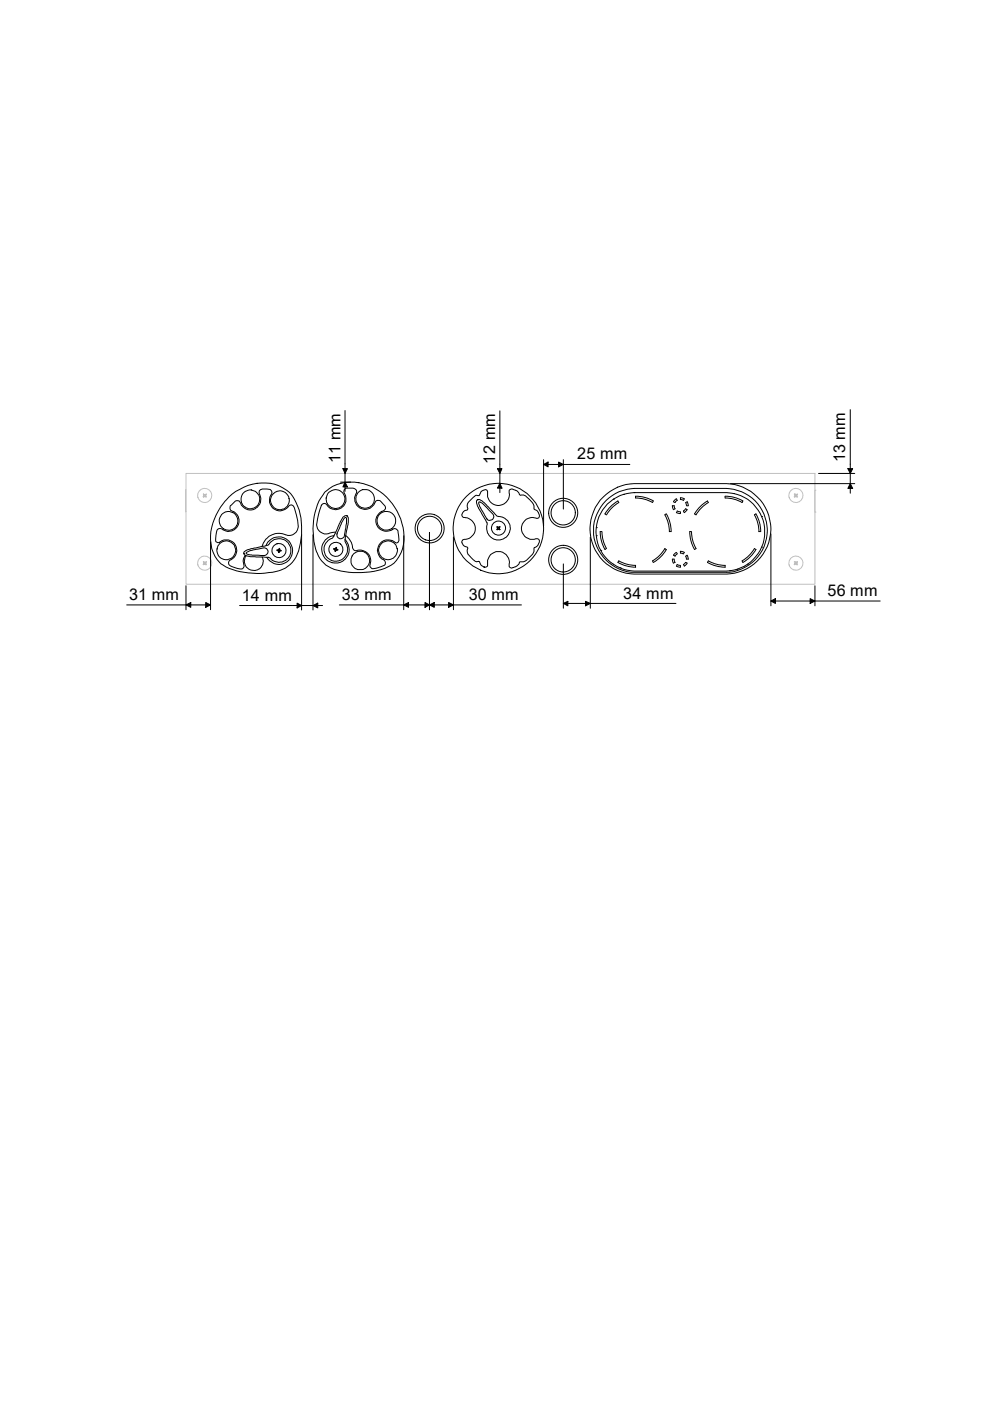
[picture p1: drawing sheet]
<svg xmlns="http://www.w3.org/2000/svg" width="210mm" height="297mm" viewBox="0 0 210 297" stroke-linecap="round" stroke-linejoin="round" font-family="sans-serif">
<defs><g id="words">
<g font-size="3.4">
<text x="72.2" y="98.2" transform="rotate(-90 72.2 98.2)">11 mm</text>
<text x="105" y="98.3" transform="rotate(-90 105 98.3)">12 mm</text>
<text x="122.4" y="97.4">25 mm</text>
<text x="179.2" y="98" transform="rotate(-90 179.2 98)">13 mm</text>
<text x="27.4" y="127.2">31 mm</text>
<text x="51.3" y="127.4">14 mm</text>
<text x="72.5" y="127.2">33 mm</text>
<text x="99.4" y="127.2">30 mm</text>
<text x="132.1" y="126.9">34 mm</text>
<text x="175.5" y="126.4">56 mm</text>
</g>
</g></defs>
<!-- layer: Visible (ISO) -->
<g fill="none" stroke="#c0c0c0" stroke-width=".21">
<path d="M39.4 108.5h.1M39.4 103.9h.1M39.4 100.4h133.4v23.5h-133.4zM43.1 119.6v.1M43.1 105.3h.1M43.1 119.7h.1M43.1 104.8l.2 .1 .5-.1-.2 .2M43.1 104.8l.1 .2M43.1 105.4h.1M43.1 119.1h.1M43.1 104.7h.1M43.1 119.1v.1"/>
<path d="M43.1 104.8h.1M43.2 105l-.1 .4M43.3 119.4v.1M43.3 119.3v.1M43.3 105.1h.1M43.3 105h.1M43.3 119.2l-.1-.2v.5l-.1 .1M43.4 119.2l.4-.1-.2 .3M43.4 119.6h.1M43.4 105.3h.1M43.4 104.8h.1M43.4 119.2h-.1"/>
<path d="M43.5 119.2h.1M43.5 104.9h.1M43.5 119.6h.1M43.6 119.5l.1 .2-.2-.1-.3 .1M43.6 105.1l.1 .3-.2-.2-.3 .2M43.6 119.4v.1M43.6 119.3v.1M43.6 105v.1M43.6 105.2h-.1M43.6 119.7h.1M43.6 105.4h.1M43.7 119.4h.1"/>
<path d="M43.7 105v.1M43.7 119.1h.1M43.7 104.8h.1M43.7 105.3h.1M168.4 105.3h.1M168.4 104.8h.1M168.4 119.1v.1M168.5 104.8h.1M168.5 104.8l.1 .2M168.5 119.7h.1M168.5 104.7h.1M168.5 105.1l-.1 .2h.3"/>
<path d="M168.5 104.8l.2 .1 .3-.1-.1 .3M168.5 119.7l.2-.1 .3 .1M168.5 119.4v.3M168.5 105h.1M168.6 105.1h.1M168.6 105l-.1 .1M168.6 119.3v.2M168.7 104.9h.1M168.7 119.2h.1M168.7 105.2h.1M168.7 119.6h.1M168.7 119.2l-.2-.2v.4"/>
<path d="M168.7 105.3h.1M168.8 119.2l.3-.1-.2 .4M168.8 104.9h.1M168.8 105.2h.1M168.8 119.6h.1M168.9 105.1l.1 .3-.2-.1M168.9 119.5l.1 .1M168.9 105.2h.1M168.9 119.4v.1M168.9 119.3v.1M169 105v.1M169 104.8h.1"/>
<path d="M169 119.1h.1M169.1 105.3h.1M169.1 104.8h.1M169.1 119.6v.1M172.8 103.9h.1M172.8 108.6h.1"/>
<circle cx="43.4" cy="105" r="1.49"/>
<circle cx="43.4" cy="119.4" r="1.49"/>
<circle cx="168.8" cy="105" r="1.49"/>
<circle cx="168.8" cy="119.4" r="1.49"/>
</g>
<g fill="none" stroke="#000" stroke-width=".21">
<path d="M48.5 105.4a10.3 10.3 0 0 1 10.6-2.4 6.5 6.5 0 0 1 4 4.4 14.4 14.4 0 0 1-.4 10.8 6.8 6.8 0 0 1-5.7 3.2 14.4 14.4 0 0 1-10.3-2 8.8 8.8 0 0 1-.9-10.3l.9-1.5zM51.7 117.3h.1M51.8 117l1.4-.7 2.8-.5a1.49 1.49 0 0 0 1.4-.9 2.53 2.53 0 0 1 3.7 .2 2.53 2.53 0 0 1-.4 3.6 2.53 2.53 0 0 1-3.6-.5l-4-.2a1.35 1.35 0 0 1-1.4-.7zM52.2 117.8a1.96 1.96 0 0 0-.1 2.2 1.96 1.96 0 0 0 1.9 1 1.93 1.93 0 0 0 1.6-2.9M52.2 117.2l.6-.4 1.6-.4a3 3 0 0 1 2.1-.1 .82 .82 0 0 1 .3 1 .82 .82 0 0 1-.9 .5l-2.4-.1a1.51 1.51 0 0 1-1.3-.5zM55.6 115.9a3.8 3.8 0 0 1 5.4-2.4 2.14 2.14 0 0 0 2.1-3.1l-.7-2.7a.67 .67 0 0 0-.5-.6 .67 .67 0 0 0-.7 .3 2.22 2.22 0 0 1-3.2 .5 2.22 2.22 0 0 1-.4-3.1 .71 .71 0 0 0-.5-1.1h-1.5a.74 .74 0 0 0-.6 .4 .74 .74 0 0 0 .1 .9 2.28 2.28 0 0 1-1.4 3 2.28 2.28 0 0 1-2.9-1.7 .83 .83 0 0 0-1.1 .1l-.7 .7a.8 .8 0 0 0-.2 .9 .8 .8 0 0 0 .8 .5 2.24 2.24 0 0 1 .7 3.2 2.24 2.24 0 0 1-3.3 .4 .71 .71 0 0 0-1.1 .7l-.2 1.6a.59 .59 0 0 0 .4 .6 .59 .59 0 0 0 .7-.2 2.22 2.22 0 0 1 3.1 .9 2.22 2.22 0 0 1-1.1 3 .7 .7 0 0 0-.4 .7 .7 .7 0 0 0 .5 .6l2 .6a.78 .78 0 0 0 .8-.4 .78 .78 0 0 0-.1-.8v-.9l.4-.8M56.4 115.7a2.92 2.92 0 0 1 4.4-1.4 2.92 2.92 0 0 1 .3 4.6 2.92 2.92 0 0 1-4.5-.7M58.7 116.7h.1M58.8 116.6l-.1 .1 .3 .1M59 116.7h.1M59 116.9h.1M59.1 116.6h-.1"/>
<path d="M59.1 116.8v.3M59.2 116.5l-.1 .1M59.2 117.1h-.1M59.2 116.3h.1M59.2 116.9h.1M59.2 116.5v-.2l-.2 .3h-.2M59.2 116.6h.1M59.2 116.5l.1 .1M59.3 116.3v.1M59.3 116.9h.1M59.3 116.8l-.1 .3M59.3 116.7h.1"/>
<path d="M59.4 116.6l.2 .1M59.6 116.8h-.1M59.6 116.8h-.3M68.8 104.4a8.9 8.9 0 0 1 10.9-.7 11.9 11.9 0 0 1 5.6 12.7 5.8 5.8 0 0 1-4.5 4.4 17.5 17.5 0 0 1-10.6-.4 7 7 0 0 1-3.7-5.6 14.4 14.4 0 0 1 1.6-9.3zM70.7 116.4h.1M70.8 116.4l.2 .2M70.8 113.6a2.9 2.9 0 0 0-2.4 3.8 2.9 2.9 0 0 0 4.3 1.5 2.9 2.9 0 0 0 .5-4.5M70.8 116.3l.2 .1M71 116.6l.1 .3 .1-.2M71 116.4l.1 .1M71.1 116.4h-.1M71.1 116.6v.1"/>
<path d="M71.2 116.9h-.1M71.2 116.3h-.1M71.2 112.8l-1.3 .2a2 2 0 0 1-2.8-1.7 10.1 10.1 0 0 1 1.3-4.4 .89 .89 0 0 1 1.2 .5 2.3 2.3 0 0 0 3.1 0 2.3 2.3 0 0 0 .2-3.1l.1-.4 .4-.4h1.5a.76 .76 0 0 1 .7 .4 .76 .76 0 0 1-.2 .9 2.26 2.26 0 0 0 1.4 3.1 2.26 2.26 0 0 0 2.9-1.7 .83 .83 0 0 1 1.1 .1l.7 .8a.85 .85 0 0 1 .1 .9 .85 .85 0 0 1-.8 .5 2.22 2.22 0 0 0-.7 3.2 2.22 2.22 0 0 0 3.2 .5 .71 .71 0 0 1 1.1 .6l.2 1.7a.57 .57 0 0 1-.4 .6 .57 .57 0 0 1-.7-.3 2.22 2.22 0 0 0-3.2 .8 2.22 2.22 0 0 0 1 3.1 .7 .7 0 0 1 .4 .6 .7 .7 0 0 1-.4 .6l-2.1 .7a.78 .78 0 0 1-.7-.5 .78 .78 0 0 1 0-.8 2.34 2.34 0 0 0-3.1-2.5 1.08 1.08 0 0 1-.7-1.2l-.8-1.5-.6-.6M71.2 116.7h.1M71.2 116.1l-.1 .3M71.2 116.3h.1M71.3 116.1l.1 .2M71.3 116.6h.1M71.3 116.3l.1 .1M71.3 116.1h.1M71.4 116.4l.2 .1M71.4 116.5h.1"/>
<path d="M71.6 116.5v.1h-.2M71.6 116.6h.1M72.7 109.7a.65 .65 0 0 1 .9-.3 .65 .65 0 0 1 .3 .9l-.7 3.6a2.09 2.09 0 0 0 .4 1.9 2.5 2.5 0 0 1-1.8 3.1 2.5 2.5 0 0 1-3-1.8 2.5 2.5 0 0 1 1.7-3.1zM73.1 109.8l.2-.1a4.6 4.6 0 0 1-.1 2.6l-.2 1.2a.82 .82 0 0 1-1 .7 .82 .82 0 0 1-.5-1.2l1-2.3zM73.5 109.3h.1M99.3 106.5l1.1-1.1a.99 .99 0 0 1 1.1-.3l.2-.2a1.15 1.15 0 0 1 1.6-1l.1 .3a2.38 2.38 0 0 0 2.3 3 2.38 2.38 0 0 0 2.2-3.1v-.1a.93 .93 0 0 1 1.4 0l.4 .1 .7 .9a1.1 1.1 0 0 1 1.2 .3l1.4 1.5 .2 .4v.7a1.48 1.48 0 0 1 1.2 1.3 .52 .52 0 0 1-.2 .6 .52 .52 0 0 1-.6 0 2.35 2.35 0 0 0-3 2.4 2.35 2.35 0 0 0 3.3 2 .55 .55 0 0 1 .5 .7 1.67 1.67 0 0 1-1.2 1.3v.7a5.6 5.6 0 0 1-2.2 2.2h-.8a1.9 1.9 0 0 1-1.9 1.3l-.3-.2a3.1 3.1 0 0 0-1.4-3.1 2.39 2.39 0 0 0-2.5 .4 2.39 2.39 0 0 0-.7 2.4 .87 .87 0 0 1-.9 .3 .87 .87 0 0 1-.6-.6l-.2-.4a.36 .36 0 0 0-.3-.2 .36 .36 0 0 0-.3 .1l-.5-.2a2.9 2.9 0 0 1-1.5-2.3v-.5a1.27 1.27 0 0 1-1.1-1.4l.2-.3a2.36 2.36 0 0 0 2.6-2.3 2.36 2.36 0 0 0-2.5-2.4l-.2-.1a.98 .98 0 0 1 0-1 .98 .98 0 0 1 1-.5l.1-.2a1.59 1.59 0 0 1 .1-1.4zM101.1 106.1a.73 .73 0 0 1 1.1 .1l2.6 2.6a1.37 1.37 0 0 0 1.5 .8 2.51 2.51 0 0 1 1.7 3.2 2.51 2.51 0 0 1-3.2 1.6 2.51 2.51 0 0 1-1.5-3.4l-1.8-3.3a2.07 2.07 0 0 1-.4-1.6zM101.2 106h.1M101.5 106.4a4.4 4.4 0 0 1 2.1 1.7l.8 .8a.82 .82 0 0 1 0 1.3 .82 .82 0 0 1-1.3-.4l-1.4-2.4-.2-.7zM105.4 112.3h.1M105.4 111.7h.1M105.4 111.9v.1"/>
<path d="M105.5 112.1h.1M105.5 111.9h.1M105.7 112.2h.1M105.7 111.8h.1M105.7 111.8l-.4-.1 .2 .2-.2 .4 .4-.1M105.7 111.9h.1M105.7 112.1h.1M105.8 111.8l.2-.1-.1 .4M105.9 112.1l.1 .2-.2-.1M105.9 112.1h.1M105.9 111.9v.1M105.9 112.3h.1"/>
<path d="M106 112.3h.1M106 111.7h.1M126.4 111.9h.1M126.4 113.6h.1M127.3 112.7l.1 1.3 .3 1.3 .6 1.2 .2-.2M127.3 112.7h.3M127.4 116.7h.1M127.6 112.7l.3 1.9 .7 1.7M127.9 105.4a9.4 9.4 0 0 1 6.5-2.9h19.7a9.6 9.6 0 0 1 9.4 9.6 9.6 9.6 0 0 1-9.4 9.6h-19.7a9.6 9.6 0 0 1-8.6-6 9.6 9.6 0 0 1 2.1-10.3zM128.3 109l.2 .1M128.5 106.2a8.7 8.7 0 0 1 6-2.6h19.5a8.9 8.9 0 0 1 8.7 8.8 8.9 8.9 0 0 1-8.7 8.9h-19.5a8.9 8.9 0 0 1-8-5.6 8.9 8.9 0 0 1 2-9.5zM128.8 106.9a8.3 8.3 0 0 1 5.6-2.5h19.7a8.3 8.3 0 0 1 8 8.5 8.3 8.3 0 0 1-8.2 8.2h-19.2a8.3 8.3 0 0 1-7.7-5.2 8.3 8.3 0 0 1 1.8-9z"/>
<path d="M130 105.8h.1M131 106.2l.2 .3-1.5 1.2-1.1 1.5M131 119.2l1.8 .8 2 .3M131 106.2l-1.5 1.2-1.2 1.6M131.2 118.9l-.2 .3M131.2 118.9l1.7 .7 1.9 .3M132.2 104.8h.1M134.4 104.4h.1M134.7 105.2v.4M134.7 119.9v.4M134.8 105.6l1.8 .2 1.8 .7 .1-.3M134.8 105.2l1.9 .3 1.8 .7"/>
<path d="M138.4 118.9l.1 .3M141 116.3l-1.2 1.5-1.4 1.1M141 109.2l.7 1.7 .2 1.8M141 116.3l.2 .2M141.2 109l-.2 .1M141.3 116.5l-1.2 1.6-1.6 1.1M141.3 109l.7 1.8 .3 1.9M141.9 112.7h.3M142.6 118.6l.2 .8M142.6 118.5h.3M142.8 108l-.2-.8h.3l.2 .7-.3 .2M142.9 118.6l.2 .6"/>
<path d="M143.1 119.2l-.3 .2M143.4 108.7l.8 .2M143.4 105.7l-.6 .7M143.4 117.1l-.6 .6 .3 .2M143.4 105.8l.2 .3M143.4 117.1l.2 .3M143.6 108.4l-.2 .3M143.6 108.3l.6 .2M143.6 106.1l-.5 .5-.3-.2M143.6 117.4l-.5 .5M144.2 119.9l-.6-.2-.2 .3M144.2 117.3l.7 .1"/>
<path d="M144.2 105.9l.7 .2M144.2 116.9l.9 .2M144.2 105.5l.9 .2M144.3 105.6v.3M144.3 108.6v.3M144.3 116.9v.3M144.3 119.9v.4M144.9 108.4l.2 .3M145.1 117.1l-.2 .3M145.1 105.8l-.2 .3M145.4 119.2l-.5 .5M145.4 107.9l-.5 .4"/>
<path d="M145.4 106.6l.1 .6M145.4 117.9l.1 .7M145.4 119.2l.3 .2M145.4 107.9l.3 .2M145.6 118.5h.3M145.7 106.4l-.3 .1M145.7 117.7l-.3 .2M145.7 119.4l-.6 .6-.2-.3M145.7 108l-.6 .7M145.7 117.7l.2 .9M145.7 106.4l.2 .8h-.3M146.2 112.7h.4"/>
<path d="M146.6 112.7l.3 1.9 .7 1.7-.3 .2-.8-1.8-.3-2M150.2 106.5l-.2-.3-1.1 .8-.9 .9-.8 1.1M150.2 118.9l-.2 .3 1.2 .6 1.3 .3 1.3 .2M150.2 118.9l1.7 .7 1.9 .3M150.2 106.5l-1.5 1.2-1.1 1.5-.3-.2M153.7 105.2v.4M153.7 119.9v.4M153.8 105.6l1.8 .2 1.7 .7M153.8 105.2l1.9 .3 1.8 .7M155.5 104.6h.1M157.3 118.9l1.5-1.1 1.2-1.5 .3 .2-1.2 1.6-1.6 1.1M157.4 118.9l.1 .3"/>
<path d="M157.5 106.2l-.1 .3M158.5 119.6h.1M160.3 109l-.3 .2 .7 1.7 .2 1.8M160.3 109l.7 1.8 .3 1.9M160.9 112.7h.3M161.5 116h.1M161.5 109.5h.1M102.6 120.2h.1M131.4 120.4h.1M143.4 120l.8 .3M154.7 121h.1M156.3 120.7h.1"/>
<circle cx="48" cy="116.7" r="1.96"/>
<circle cx="48.4" cy="110.4" r="2"/>
<circle cx="53.1" cy="105.9" r="2"/>
<circle cx="59.2" cy="116.7" r="1.49"/>
<circle cx="59.3" cy="106.1" r="1.98"/>
<circle cx="71.1" cy="105.8" r="1.99"/>
<circle cx="71.2" cy="116.5" r="1.49"/>
<circle cx="76.4" cy="118.8" r="1.98"/>
<circle cx="77.4" cy="105.7" r="2.01"/>
<circle cx="81.9" cy="110.4" r="1.99"/>
<circle cx="82.2" cy="116.7" r="1.99"/>
<circle cx="91.1" cy="112" r="3.1"/>
<circle cx="91.1" cy="112" r="2.57"/>
<circle cx="105.7" cy="112.1" r="9.6"/>
<circle cx="105.7" cy="112" r="1.49"/>
<circle cx="119.4" cy="118.7" r="3.1"/>
<circle cx="119.4" cy="108.7" r="2.57"/>
<circle cx="119.4" cy="108.7" r="3.1"/>
<circle cx="119.4" cy="118.7" r="2.57"/>
</g>
<!-- layer: Visible Narrow (ISO) -->
<path d="M39.4 103.9v4.6M172.8 103.9v4.7" fill="none" stroke="#c0c0c0" stroke-width=".21"/>
<!-- layer: Dimension (ISO) -->
<g fill="none" stroke="#000" stroke-width=".21">
<path d="M72.7 99.4h1l-.5 1zM73.2 87v17.2M105.5 99.4h.9l-.4 1zM106 87.1v17.3M115.3 98.5l.9-.5v1zM115.3 98.5h18.2M115.3 97.5v14M118.4 98l1 .5-1 .5zM119.4 97.5v10.4M179.8 99.4h1l-.5 1zM180.3 86.9v17.7M44.6 114.9v14.4"/>
<path d="M63.9 113.3v16M66.4 113.4v15.9M72.2 102.2h2.2M73.2 102.2l.5 1h-1zM85.6 113.6v15.7M91.1 112.9v16.4M96.1 113.8v15.5M106 102.5l.4 1h-.9zM119.4 119.6v9.4M125.2 113.9v15.1M154.9 102.5h26.3M163.4 113.2v15.2"/>
<path d="M173.5 100.4h7.7M180.3 102.5l.5 1.1h-1zM26.9 128.3h17.7M39.4 128.3l1-.6v1.1zM39.4 124.2v5.1M43.6 127.7l1 .6-1 .5zM50.8 128.4h17.6M63 127.9l.9 .5-.9 .5zM66.4 128.4l1-.5v1zM71.9 128.3h38.7M85.6 128.3l1-.6v1.1zM90.1 127.7l1 .6-1 .5z"/>
<path d="M91.1 128.3l1-.6v1.1zM95.1 127.7l1 .6-1 .5zM119.4 127.9l1-.4v.9zM119.4 127.9h23.9M124.1 127.5l1.1 .4-1.1 .5zM163.4 127.4l1-.5v1zM163.4 127.4h23.2M171.8 126.9l1 .5-1 .5zM172.8 124.2v4.2"/>
</g>
<g fill="#000">
<path d="M72.7 99.4h1l-.5 1zM105.5 99.4h.9l-.4 1zM115.3 98.5l.9-.5v1zM118.4 98l1 .5-1 .5zM179.8 99.4h1l-.5 1zM73.2 102.2l.5 1h-1zM106 102.5l.4 1h-.9zM180.3 102.5l.5 1.1h-1zM39.4 128.3l1-.6v1.1zM43.6 127.7l1 .6-1 .5zM63 127.9l.9 .5-.9 .5zM66.4 128.4l1-.5v1z"/>
<path d="M85.6 128.3l1-.6v1.1zM90.1 127.7l1 .6-1 .5zM91.1 128.3l1-.6v1.1zM95.1 127.7l1 .6-1 .5zM119.4 127.9l1-.4v.9zM124.1 127.5l1.1 .4-1.1 .5zM163.4 127.4l1-.5v1zM171.8 126.9l1 .5-1 .5z"/>
</g>
<use href="#words"/>
</svg>
